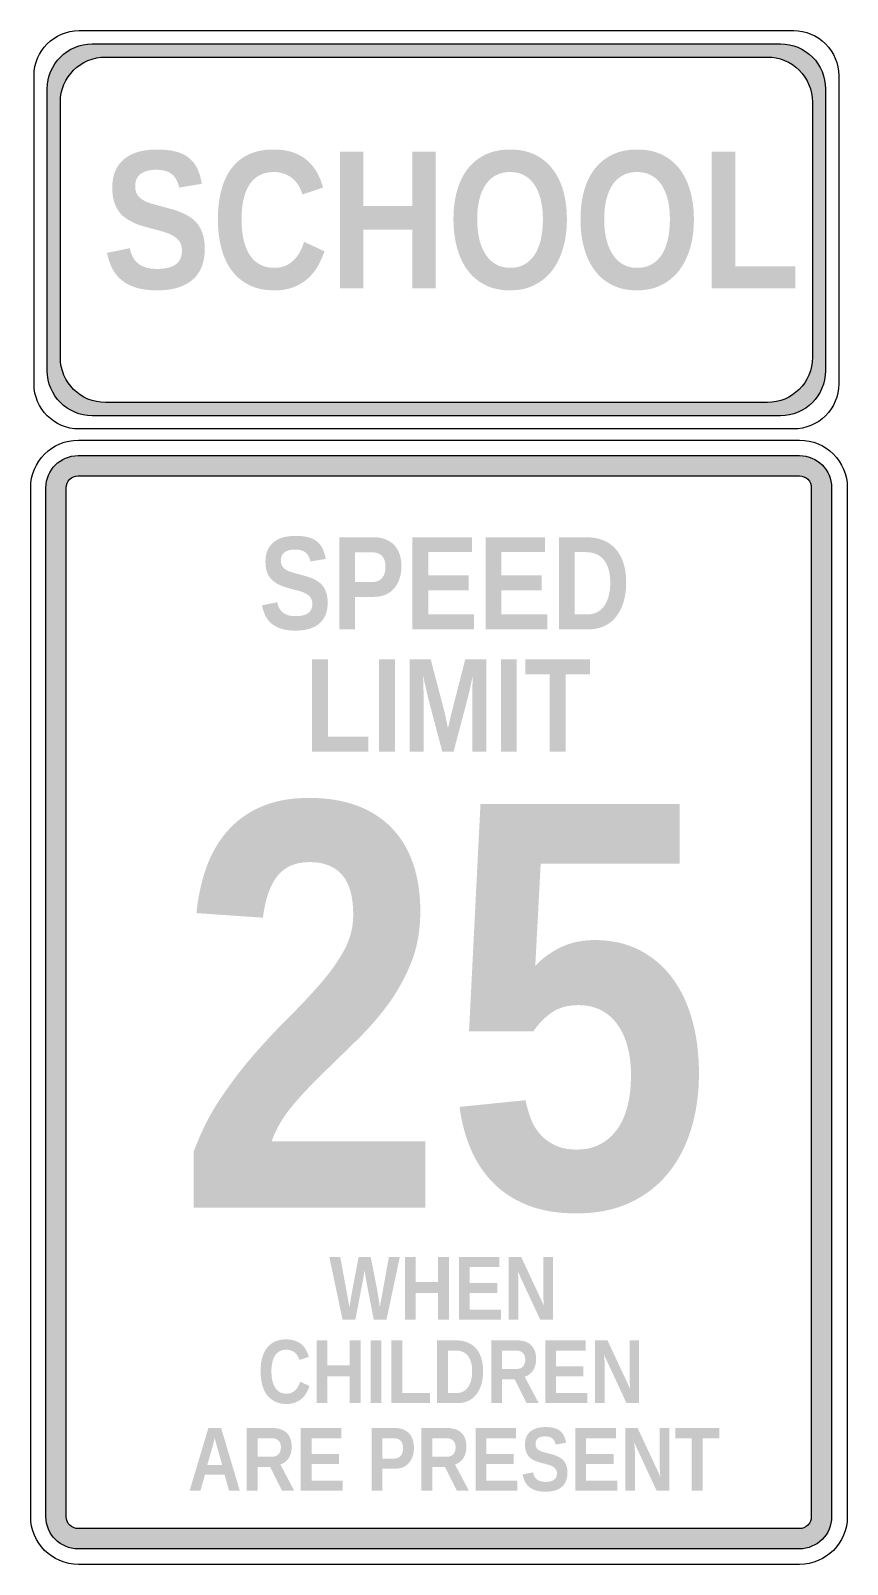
# Model space of a CAD drawing. Header units: inches. Extents: x -0.5 to 0.5, y -0.94 to 0.94.
import ezdxf

# ---------------------------------------------------------------- set-up
doc = ezdxf.new("R2010")
doc.units = ezdxf.units.IN
doc.header["$MEASUREMENT"] = 0

msp = doc.modelspace()

# ---------------------------------------------------------------- hatches: boundary and pattern name
h = msp.add_hatch(color=7)
edge = h.paths.add_edge_path()
edge.add_spline(control_points=[(-0.4246, 0.923), (-0.4393, 0.923), (-0.4533, 0.9172), (-0.4636, 0.9069), (-0.4739, 0.8966), (-0.4797, 0.8826), (-0.4797, 0.8679)], knot_values=[0, 0, 0, 0, 1, 1, 1, 2, 2, 2, 2], degree=3, periodic=0)
edge.add_line((-0.4797, 0.8679), (-0.4797, 0.5227))
edge.add_spline(control_points=[(-0.4797, 0.5227), (-0.4797, 0.4922), (-0.4551, 0.4676), (-0.4246, 0.4676)], knot_values=[0, 0, 0, 0, 1, 1, 1, 1], degree=3, periodic=0)
edge.add_line((-0.4246, 0.4676), (0.4183, 0.4676))
edge.add_spline(control_points=[(0.4183, 0.4676), (0.4487, 0.4676), (0.4733, 0.4922), (0.4733, 0.5227)], knot_values=[0, 0, 0, 0, 1, 1, 1, 1], degree=3, periodic=0)
edge.add_line((0.4733, 0.5227), (0.4733, 0.8679))
edge.add_spline(control_points=[(0.4733, 0.8679), (0.4733, 0.8826), (0.4675, 0.8966), (0.4572, 0.9069), (0.4469, 0.9172), (0.4329, 0.923), (0.4183, 0.923)], knot_values=[0, 0, 0, 0, 1, 1, 1, 2, 2, 2, 2], degree=3, periodic=0)
edge.add_line((0.4183, 0.923), (-0.4246, 0.923))
edge = h.paths.add_edge_path(flags=0)
edge.add_spline(control_points=[(0.4021, 0.9069), (0.4167, 0.9069), (0.4307, 0.9011), (0.4411, 0.8908), (0.4514, 0.8804), (0.4572, 0.8664), (0.4572, 0.8518)], knot_values=[0, 0, 0, 0, 1, 1, 1, 2, 2, 2, 2], degree=3, periodic=0)
edge.add_line((0.4572, 0.8518), (0.4572, 0.5388))
edge.add_spline(control_points=[(0.4572, 0.5388), (0.4572, 0.5084), (0.4325, 0.4837), (0.4021, 0.4837)], knot_values=[0, 0, 0, 0, 1, 1, 1, 1], degree=3, periodic=0)
edge.add_line((0.4021, 0.4837), (-0.4085, 0.4837))
edge.add_spline(control_points=[(-0.4085, 0.4837), (-0.4389, 0.4837), (-0.4636, 0.5084), (-0.4636, 0.5388)], knot_values=[0, 0, 0, 0, 1, 1, 1, 1], degree=3, periodic=0)
edge.add_line((-0.4636, 0.5388), (-0.4636, 0.8518))
edge.add_spline(control_points=[(-0.4636, 0.8518), (-0.4636, 0.8822), (-0.4389, 0.9069), (-0.4085, 0.9069)], knot_values=[0, 0, 0, 0, 1, 1, 1, 1], degree=3, periodic=0)
edge.add_line((-0.4085, 0.9069), (0.4021, 0.9069))
h = msp.add_hatch(color=7)
edge = h.paths.add_edge_path()
edge.add_spline(control_points=[(-0.2868, 0.6718), (-0.2868, 0.6642), (-0.2879, 0.6572), (-0.2902, 0.651), (-0.2924, 0.6448), (-0.296, 0.6394), (-0.3008, 0.635), (-0.3056, 0.6306), (-0.3117, 0.6271), (-0.3191, 0.6247), (-0.3265, 0.6223), (-0.3354, 0.6211), (-0.3457, 0.6211), (-0.3548, 0.6211), (-0.3629, 0.6221), (-0.3698, 0.6241), (-0.3767, 0.626), (-0.3827, 0.629), (-0.3877, 0.6329), (-0.3927, 0.6368), (-0.3967, 0.6416), (-0.3998, 0.6473), (-0.4028, 0.6531), (-0.4051, 0.6597), (-0.4065, 0.6671)], knot_values=[0, 0, 0, 0, 1, 1, 1, 2, 2, 2, 3, 3, 3, 4, 4, 4, 5, 5, 5, 6, 6, 6, 7, 7, 7, 8, 8, 8, 8], degree=3, periodic=0)
edge.add_line((-0.4065, 0.6671), (-0.3787, 0.6727))
edge.add_spline(control_points=[(-0.3787, 0.6727), (-0.3779, 0.669), (-0.3767, 0.6656), (-0.3752, 0.6625), (-0.3737, 0.6594), (-0.3716, 0.6567), (-0.369, 0.6545), (-0.3664, 0.6522), (-0.3631, 0.6505), (-0.3592, 0.6492), (-0.3553, 0.648), (-0.3505, 0.6474), (-0.3449, 0.6474), (-0.3351, 0.6474), (-0.3277, 0.6492), (-0.3225, 0.6528), (-0.3173, 0.6564), (-0.3148, 0.6621), (-0.3148, 0.6698), (-0.3148, 0.6744), (-0.3158, 0.6781), (-0.3179, 0.6811), (-0.3199, 0.684), (-0.3227, 0.6864), (-0.3261, 0.6883), (-0.3296, 0.6902), (-0.3335, 0.6918), (-0.338, 0.6931), (-0.3425, 0.6943), (-0.3472, 0.6956), (-0.3521, 0.6968)], knot_values=[0, 0, 0, 0, 1, 1, 1, 2, 2, 2, 3, 3, 3, 4, 4, 4, 5, 5, 5, 6, 6, 6, 7, 7, 7, 8, 8, 8, 9, 9, 9, 10, 10, 10, 10], degree=3, periodic=0)
edge.add_spline(control_points=[(-0.3521, 0.6968), (-0.3521, 0.6968), (-0.3561, 0.6979), (-0.3639, 0.7002), (-0.3678, 0.7014), (-0.3715, 0.7028), (-0.375, 0.7045), (-0.3786, 0.7062), (-0.3819, 0.7082), (-0.3849, 0.7105), (-0.388, 0.7128), (-0.3906, 0.7156), (-0.3929, 0.719), (-0.3951, 0.7223), (-0.3969, 0.7263), (-0.3982, 0.7308), (-0.3994, 0.7353), (-0.4001, 0.7406), (-0.4001, 0.7467), (-0.4001, 0.7551), (-0.3987, 0.7622), (-0.396, 0.7682), (-0.3932, 0.7741), (-0.3894, 0.779), (-0.3846, 0.7827), (-0.3797, 0.7865), (-0.3739, 0.7893), (-0.3672, 0.791), (-0.3606, 0.7928), (-0.3533, 0.7936), (-0.3453, 0.7936), (-0.3364, 0.7936), (-0.3287, 0.7928), (-0.3223, 0.7911), (-0.3158, 0.7894), (-0.3105, 0.7868), (-0.3061, 0.7833), (-0.3018, 0.7798), (-0.2984, 0.7754), (-0.2959, 0.7701), (-0.2934, 0.7649), (-0.2916, 0.7587), (-0.2904, 0.7516)], knot_values=[0, 0, 0, 0, 1, 1, 1, 2, 2, 2, 3, 3, 3, 4, 4, 4, 5, 5, 5, 6, 6, 6, 7, 7, 7, 8, 8, 8, 9, 9, 9, 10, 10, 10, 11, 11, 11, 12, 12, 12, 13, 13, 13, 14, 14, 14, 14], degree=3, periodic=0)
edge.add_line((-0.2904, 0.7516), (-0.3182, 0.747))
edge.add_spline(control_points=[(-0.3182, 0.747), (-0.3196, 0.7542), (-0.3226, 0.7596), (-0.327, 0.7633), (-0.3314, 0.7669), (-0.3376, 0.7688), (-0.3458, 0.7688), (-0.3509, 0.7688), (-0.3551, 0.7682), (-0.3585, 0.7672), (-0.3619, 0.7661), (-0.3645, 0.7646), (-0.3665, 0.7628), (-0.3685, 0.761), (-0.3699, 0.7589), (-0.3707, 0.7564), (-0.3716, 0.754), (-0.372, 0.7515), (-0.372, 0.7488), (-0.372, 0.7446), (-0.3712, 0.7413), (-0.3696, 0.7386), (-0.3679, 0.7359), (-0.3657, 0.7337), (-0.3627, 0.7319), (-0.3598, 0.7301), (-0.3563, 0.7286), (-0.3522, 0.7274), (-0.3482, 0.7262), (-0.3437, 0.7249), (-0.3388, 0.7237), (-0.3345, 0.7226), (-0.3303, 0.7214), (-0.3261, 0.7202), (-0.3219, 0.7189), (-0.3178, 0.7175), (-0.314, 0.7158), (-0.3101, 0.7141), (-0.3065, 0.7121), (-0.3032, 0.7097), (-0.2999, 0.7074), (-0.297, 0.7044), (-0.2946, 0.701), (-0.2922, 0.6975), (-0.2903, 0.6934), (-0.2889, 0.6887), (-0.2875, 0.6839), (-0.2868, 0.6783), (-0.2868, 0.6718)], knot_values=[0, 0, 0, 0, 1, 1, 1, 2, 2, 2, 3, 3, 3, 4, 4, 4, 5, 5, 5, 6, 6, 6, 7, 7, 7, 8, 8, 8, 9, 9, 9, 10, 10, 10, 11, 11, 11, 12, 12, 12, 13, 13, 13, 14, 14, 14, 15, 15, 15, 16, 16, 16, 16], degree=3, periodic=0)
h = msp.add_hatch(color=7)
edge = h.paths.add_edge_path()
edge.add_spline(control_points=[(-0.2015, 0.6487), (-0.1961, 0.6487), (-0.1914, 0.6496), (-0.1874, 0.6515), (-0.1835, 0.6534), (-0.18, 0.6558), (-0.1771, 0.6588), (-0.1742, 0.6618), (-0.1718, 0.6652), (-0.1699, 0.669), (-0.168, 0.6728), (-0.1664, 0.6767), (-0.1652, 0.6806)], knot_values=[0, 0, 0, 0, 1, 1, 1, 2, 2, 2, 3, 3, 3, 4, 4, 4, 4], degree=3, periodic=0)
edge.add_line((-0.1652, 0.6806), (-0.1402, 0.669))
edge.add_spline(control_points=[(-0.1402, 0.669), (-0.1422, 0.663), (-0.1448, 0.6571), (-0.148, 0.6513), (-0.1513, 0.6455), (-0.1554, 0.6404), (-0.1602, 0.636), (-0.1651, 0.6315), (-0.1709, 0.6279), (-0.1777, 0.6252), (-0.1844, 0.6225), (-0.1923, 0.6211), (-0.2015, 0.6211), (-0.2134, 0.6211), (-0.2237, 0.6232), (-0.2324, 0.6276), (-0.241, 0.6319), (-0.2482, 0.6379), (-0.254, 0.6457), (-0.2597, 0.6534), (-0.2639, 0.6626), (-0.2666, 0.6732), (-0.2694, 0.6838), (-0.2707, 0.6955), (-0.2707, 0.7081), (-0.2707, 0.7212), (-0.2694, 0.733), (-0.2666, 0.7435), (-0.2639, 0.7541), (-0.2597, 0.7631), (-0.2541, 0.7705), (-0.2485, 0.7779), (-0.2415, 0.7836), (-0.2329, 0.7876), (-0.2243, 0.7916), (-0.2142, 0.7936), (-0.2027, 0.7936), (-0.1937, 0.7936), (-0.1858, 0.7925), (-0.1791, 0.7902), (-0.1724, 0.7879), (-0.1665, 0.7846), (-0.1617, 0.7805), (-0.1568, 0.7763), (-0.1527, 0.7714), (-0.1495, 0.7657), (-0.1463, 0.7601), (-0.1438, 0.7538), (-0.142, 0.747)], knot_values=[0, 0, 0, 0, 1, 1, 1, 2, 2, 2, 3, 3, 3, 4, 4, 4, 5, 5, 5, 6, 6, 6, 7, 7, 7, 8, 8, 8, 9, 9, 9, 10, 10, 10, 11, 11, 11, 12, 12, 12, 13, 13, 13, 14, 14, 14, 15, 15, 15, 16, 16, 16, 16], degree=3, periodic=0)
edge.add_line((-0.142, 0.747), (-0.1673, 0.7385))
edge.add_spline(control_points=[(-0.1673, 0.7385), (-0.1682, 0.7421), (-0.1696, 0.7455), (-0.1715, 0.7488), (-0.1734, 0.7521), (-0.1758, 0.755), (-0.1787, 0.7576), (-0.1816, 0.7601), (-0.185, 0.7622), (-0.1889, 0.7637), (-0.1927, 0.7653), (-0.1971, 0.766), (-0.2021, 0.766), (-0.209, 0.766), (-0.215, 0.7647), (-0.22, 0.7619), (-0.225, 0.7592), (-0.2291, 0.7553), (-0.2324, 0.7502), (-0.2356, 0.7451), (-0.2379, 0.739), (-0.2395, 0.7319), (-0.241, 0.7248), (-0.2418, 0.7169), (-0.2418, 0.7081), (-0.2418, 0.6993), (-0.241, 0.6914), (-0.2395, 0.6841), (-0.2379, 0.6768), (-0.2355, 0.6706), (-0.2323, 0.6654), (-0.229, 0.6601), (-0.2249, 0.656), (-0.2198, 0.6531), (-0.2147, 0.6502), (-0.2086, 0.6487), (-0.2015, 0.6487)], knot_values=[0, 0, 0, 0, 1, 1, 1, 2, 2, 2, 3, 3, 3, 4, 4, 4, 5, 5, 5, 6, 6, 6, 7, 7, 7, 8, 8, 8, 9, 9, 9, 10, 10, 10, 11, 11, 11, 12, 12, 12, 12], degree=3, periodic=0)
for points in [[(-0.0327, 0.6235), (-0.0327, 0.6953), (-0.0926, 0.6953), (-0.0926, 0.6235), (-0.1214, 0.6235), (-0.1214, 0.7911), (-0.0926, 0.7911), (-0.0926, 0.7244), (-0.0327, 0.7244), (-0.0327, 0.7911), (-0.0039, 0.7911), (-0.0039, 0.6235), (-0.0327, 0.6235)], [(0.3339, 0.6235), (0.3339, 0.7911), (0.3627, 0.7911), (0.3627, 0.6506), (0.4365, 0.6506), (0.4365, 0.6235), (0.3339, 0.6235)], [(-0.0325, 0.206), (-0.0325, 0.3187), (0.0403, 0.3187), (0.0403, 0.3005), (-0.0131, 0.3005), (-0.0131, 0.2722), (0.0363, 0.2722), (0.0363, 0.2539), (-0.0131, 0.2539), (-0.0131, 0.2243), (0.0429, 0.2243), (0.0429, 0.206), (-0.0325, 0.206)], [(0.0572, 0.206), (0.0572, 0.3187), (0.1299, 0.3187), (0.1299, 0.3005), (0.0765, 0.3005), (0.0765, 0.2722), (0.1259, 0.2722), (0.1259, 0.2539), (0.0765, 0.2539), (0.0765, 0.2243), (0.1325, 0.2243), (0.1325, 0.206), (0.0572, 0.206)], [(-0.1555, 0.0563), (-0.1555, 0.1691), (-0.1361, 0.1691), (-0.1361, 0.0746), (-0.0865, 0.0746), (-0.0865, 0.0563), (-0.1555, 0.0563)], [(-0.0734, 0.0563), (-0.0734, 0.1691), (-0.054, 0.1691), (-0.054, 0.0563), (-0.0734, 0.0563)], [(0.0759, 0.0563), (0.0759, 0.1691), (0.0953, 0.1691), (0.0953, 0.0563), (0.0759, 0.0563)], [(0.155, 0.1508), (0.155, 0.0563), (0.1357, 0.0563), (0.1357, 0.1508), (0.1058, 0.1508), (0.1058, 0.1691), (0.185, 0.1691), (0.185, 0.1508), (0.155, 0.1508)], [(-0.0011, -0.6396), (-0.0011, -0.6067), (-0.0286, -0.6067), (-0.0286, -0.6396), (-0.0418, -0.6396), (-0.0418, -0.5627), (-0.0286, -0.5627), (-0.0286, -0.5933), (-0.0011, -0.5933), (-0.0011, -0.5627), (0.0121, -0.5627), (0.0121, -0.6396), (-0.0011, -0.6396)], [(0.0244, -0.6396), (0.0244, -0.5627), (0.074, -0.5627), (0.074, -0.5752), (0.0376, -0.5752), (0.0376, -0.5945), (0.0713, -0.5945), (0.0713, -0.6069), (0.0376, -0.6069), (0.0376, -0.6272), (0.0758, -0.6272), (0.0758, -0.6396), (0.0244, -0.6396)], [(-0.1093, -0.7417), (-0.1093, -0.7088), (-0.1367, -0.7088), (-0.1367, -0.7417), (-0.1499, -0.7417), (-0.1499, -0.6648), (-0.1367, -0.6648), (-0.1367, -0.6954), (-0.1093, -0.6954), (-0.1093, -0.6648), (-0.0961, -0.6648), (-0.0961, -0.7417), (-0.1093, -0.7417)], [(-0.0838, -0.7417), (-0.0838, -0.6648), (-0.0705, -0.6648), (-0.0705, -0.7417), (-0.0838, -0.7417)], [(-0.0583, -0.7417), (-0.0583, -0.6648), (-0.0451, -0.6648), (-0.0451, -0.7293), (-0.0112, -0.7293), (-0.0112, -0.7417), (-0.0583, -0.7417)], [(0.1301, -0.7417), (0.1301, -0.6648), (0.1797, -0.6648), (0.1797, -0.6773), (0.1433, -0.6773), (0.1433, -0.6966), (0.1769, -0.6966), (0.1769, -0.709), (0.1433, -0.709), (0.1433, -0.7293), (0.1815, -0.7293), (0.1815, -0.7417), (0.1301, -0.7417)], [(-0.1692, -0.8491), (-0.1692, -0.7722), (-0.1196, -0.7722), (-0.1196, -0.7847), (-0.156, -0.7847), (-0.156, -0.804), (-0.1223, -0.804), (-0.1223, -0.8164), (-0.156, -0.8164), (-0.156, -0.8367), (-0.1178, -0.8367), (-0.1178, -0.8491), (-0.1692, -0.8491)], [(0.0447, -0.8491), (0.0447, -0.7722), (0.0943, -0.7722), (0.0943, -0.7847), (0.0579, -0.7847), (0.0579, -0.804), (0.0916, -0.804), (0.0916, -0.8164), (0.0579, -0.8164), (0.0579, -0.8367), (0.0961, -0.8367), (0.0961, -0.8491), (0.0447, -0.8491)], [(0.167, -0.8491), (0.167, -0.7722), (0.2166, -0.7722), (0.2166, -0.7847), (0.1802, -0.7847), (0.1802, -0.804), (0.2139, -0.804), (0.2139, -0.8164), (0.1802, -0.8164), (0.1802, -0.8367), (0.2184, -0.8367), (0.2184, -0.8491), (0.167, -0.8491)], [(0.3228, -0.7847), (0.3228, -0.8491), (0.3096, -0.8491), (0.3096, -0.7847), (0.2892, -0.7847), (0.2892, -0.7722), (0.3432, -0.7722), (0.3432, -0.7847), (0.3228, -0.7847)]]:
    msp.add_hatch(color=7).paths.add_polyline_path(points)
h = msp.add_hatch(color=7)
edge = h.paths.add_edge_path()
edge.add_spline(control_points=[(0.1566, 0.7081), (0.1566, 0.695), (0.155, 0.6831), (0.1518, 0.6724), (0.1487, 0.6617), (0.1441, 0.6525), (0.1381, 0.6449), (0.1321, 0.6373), (0.1248, 0.6314), (0.1162, 0.6273), (0.1076, 0.6231), (0.0978, 0.6211), (0.087, 0.6211), (0.0755, 0.6211), (0.0654, 0.6232), (0.0568, 0.6276), (0.0481, 0.6319), (0.0409, 0.6379), (0.0351, 0.6457), (0.0293, 0.6534), (0.025, 0.6626), (0.0221, 0.6732), (0.0192, 0.6838), (0.0177, 0.6955), (0.0177, 0.7081), (0.0177, 0.7212), (0.0192, 0.733), (0.0222, 0.7435), (0.0253, 0.7541), (0.0297, 0.7631), (0.0356, 0.7705), (0.0415, 0.7779), (0.0488, 0.7836), (0.0574, 0.7876), (0.066, 0.7916), (0.0759, 0.7936), (0.0871, 0.7936), (0.0983, 0.7936), (0.1082, 0.7916), (0.1169, 0.7876), (0.1255, 0.7835), (0.1328, 0.7778), (0.1386, 0.7703), (0.1445, 0.7629), (0.149, 0.7539), (0.152, 0.7434), (0.1551, 0.7328), (0.1566, 0.7211), (0.1566, 0.7081)], knot_values=[0, 0, 0, 0, 1, 1, 1, 2, 2, 2, 3, 3, 3, 4, 4, 4, 5, 5, 5, 6, 6, 6, 7, 7, 7, 8, 8, 8, 9, 9, 9, 10, 10, 10, 11, 11, 11, 12, 12, 12, 13, 13, 13, 14, 14, 14, 15, 15, 15, 16, 16, 16, 16], degree=3, periodic=0)
edge = h.paths.add_edge_path(flags=0)
edge.add_spline(control_points=[(0.1272, 0.7081), (0.1272, 0.7169), (0.1264, 0.7248), (0.1246, 0.7319), (0.1229, 0.739), (0.1204, 0.7451), (0.117, 0.7502), (0.1137, 0.7553), (0.1095, 0.7592), (0.1045, 0.7619), (0.0995, 0.7647), (0.0937, 0.766), (0.0871, 0.766), (0.0804, 0.766), (0.0745, 0.7647), (0.0695, 0.7619), (0.0645, 0.7592), (0.0603, 0.7553), (0.0569, 0.7502), (0.0535, 0.7451), (0.0509, 0.739), (0.0493, 0.7319), (0.0476, 0.7248), (0.0468, 0.7169), (0.0468, 0.7081), (0.0468, 0.6993), (0.0476, 0.6914), (0.0493, 0.6841), (0.051, 0.6768), (0.0536, 0.6706), (0.0569, 0.6654), (0.0603, 0.6601), (0.0645, 0.656), (0.0695, 0.6531), (0.0746, 0.6502), (0.0804, 0.6487), (0.087, 0.6487), (0.094, 0.6487), (0.1001, 0.6502), (0.1051, 0.6532), (0.1102, 0.6561), (0.1143, 0.6603), (0.1176, 0.6655), (0.1209, 0.6708), (0.1233, 0.6771), (0.1249, 0.6843), (0.1264, 0.6916), (0.1272, 0.6995), (0.1272, 0.7081)], knot_values=[0, 0, 0, 0, 1, 1, 1, 2, 2, 2, 3, 3, 3, 4, 4, 4, 5, 5, 5, 6, 6, 6, 7, 7, 7, 8, 8, 8, 9, 9, 9, 10, 10, 10, 11, 11, 11, 12, 12, 12, 13, 13, 13, 14, 14, 14, 15, 15, 15, 16, 16, 16, 16], degree=3, periodic=0)
h = msp.add_hatch(color=7)
edge = h.paths.add_edge_path()
edge.add_spline(control_points=[(0.3121, 0.7081), (0.3121, 0.695), (0.3105, 0.6831), (0.3074, 0.6724), (0.3042, 0.6617), (0.2996, 0.6525), (0.2936, 0.6449), (0.2876, 0.6373), (0.2803, 0.6314), (0.2717, 0.6273), (0.2631, 0.6231), (0.2534, 0.6211), (0.2425, 0.6211), (0.231, 0.6211), (0.2209, 0.6232), (0.2123, 0.6276), (0.2036, 0.6319), (0.1964, 0.6379), (0.1906, 0.6457), (0.1848, 0.6534), (0.1805, 0.6626), (0.1776, 0.6732), (0.1747, 0.6838), (0.1733, 0.6955), (0.1733, 0.7081), (0.1733, 0.7212), (0.1748, 0.733), (0.1778, 0.7435), (0.1808, 0.7541), (0.1853, 0.7631), (0.1912, 0.7705), (0.1971, 0.7779), (0.2043, 0.7836), (0.2129, 0.7876), (0.2215, 0.7916), (0.2314, 0.7936), (0.2426, 0.7936), (0.2538, 0.7936), (0.2637, 0.7916), (0.2724, 0.7876), (0.281, 0.7835), (0.2883, 0.7778), (0.2942, 0.7703), (0.3, 0.7629), (0.3045, 0.7539), (0.3075, 0.7434), (0.3106, 0.7328), (0.3121, 0.7211), (0.3121, 0.7081)], knot_values=[0, 0, 0, 0, 1, 1, 1, 2, 2, 2, 3, 3, 3, 4, 4, 4, 5, 5, 5, 6, 6, 6, 7, 7, 7, 8, 8, 8, 9, 9, 9, 10, 10, 10, 11, 11, 11, 12, 12, 12, 13, 13, 13, 14, 14, 14, 15, 15, 15, 16, 16, 16, 16], degree=3, periodic=0)
edge = h.paths.add_edge_path(flags=0)
edge.add_spline(control_points=[(0.2827, 0.7081), (0.2827, 0.7169), (0.2819, 0.7248), (0.2802, 0.7319), (0.2785, 0.739), (0.2759, 0.7451), (0.2726, 0.7502), (0.2692, 0.7553), (0.265, 0.7592), (0.26, 0.7619), (0.255, 0.7647), (0.2492, 0.766), (0.2426, 0.766), (0.2359, 0.766), (0.23, 0.7647), (0.225, 0.7619), (0.22, 0.7592), (0.2158, 0.7553), (0.2124, 0.7502), (0.209, 0.7451), (0.2065, 0.739), (0.2048, 0.7319), (0.2031, 0.7248), (0.2023, 0.7169), (0.2023, 0.7081), (0.2023, 0.6993), (0.2031, 0.6914), (0.2049, 0.6841), (0.2066, 0.6768), (0.2091, 0.6706), (0.2125, 0.6654), (0.2158, 0.6601), (0.22, 0.656), (0.2251, 0.6531), (0.2301, 0.6502), (0.2359, 0.6487), (0.2425, 0.6487), (0.2496, 0.6487), (0.2556, 0.6502), (0.2607, 0.6532), (0.2657, 0.6561), (0.2699, 0.6603), (0.2732, 0.6655), (0.2764, 0.6708), (0.2789, 0.6771), (0.2804, 0.6843), (0.282, 0.6916), (0.2827, 0.6995), (0.2827, 0.7081)], knot_values=[0, 0, 0, 0, 1, 1, 1, 2, 2, 2, 3, 3, 3, 4, 4, 4, 5, 5, 5, 6, 6, 6, 7, 7, 7, 8, 8, 8, 9, 9, 9, 10, 10, 10, 11, 11, 11, 12, 12, 12, 13, 13, 13, 14, 14, 14, 15, 15, 15, 16, 16, 16, 16], degree=3, periodic=0)
h = msp.add_hatch(color=7)
edge = h.paths.add_edge_path()
edge.add_line((0.4414, 0.4188), (-0.4419, 0.4188))
edge.add_spline(control_points=[(-0.4419, 0.4188), (-0.4637, 0.4188), (-0.4813, 0.4011), (-0.4813, 0.3794)], knot_values=[0, 0, 0, 0, 1, 1, 1, 1], degree=3, periodic=0)
edge.add_line((-0.4813, 0.3794), (-0.4813, -0.8808))
edge.add_spline(control_points=[(-0.4813, -0.8808), (-0.4813, -0.9026), (-0.4637, -0.9202), (-0.4419, -0.9202)], knot_values=[0, 0, 0, 0, 1, 1, 1, 1], degree=3, periodic=0)
edge.add_line((-0.4419, -0.9202), (0.4414, -0.9202))
edge.add_spline(control_points=[(0.4414, -0.9202), (0.4518, -0.9202), (0.4618, -0.9161), (0.4692, -0.9087), (0.4766, -0.9013), (0.4807, -0.8913), (0.4807, -0.8808)], knot_values=[0, 0, 0, 0, 1, 1, 1, 2, 2, 2, 2], degree=3, periodic=0)
edge.add_line((0.4807, -0.8808), (0.4807, 0.3794))
edge.add_spline(control_points=[(0.4807, 0.3794), (0.4807, 0.3898), (0.4766, 0.3998), (0.4692, 0.4072), (0.4618, 0.4146), (0.4518, 0.4188), (0.4414, 0.4188)], knot_values=[0, 0, 0, 0, 1, 1, 1, 2, 2, 2, 2], degree=3, periodic=0)
edge = h.paths.add_edge_path(flags=0)
edge.add_spline(control_points=[(0.4414, 0.394), (0.4494, 0.394), (0.4559, 0.3874), (0.4559, 0.3794)], knot_values=[0, 0, 0, 0, 1, 1, 1, 1], degree=3, periodic=0)
edge.add_line((0.4559, 0.3794), (0.4559, -0.8808))
edge.add_spline(control_points=[(0.4559, -0.8808), (0.4559, -0.8889), (0.4494, -0.8954), (0.4414, -0.8954)], knot_values=[0, 0, 0, 0, 1, 1, 1, 1], degree=3, periodic=0)
edge.add_line((0.4414, -0.8954), (-0.4419, -0.8954))
edge.add_spline(control_points=[(-0.4419, -0.8954), (-0.45, -0.8954), (-0.4565, -0.8889), (-0.4565, -0.8808)], knot_values=[0, 0, 0, 0, 1, 1, 1, 1], degree=3, periodic=0)
edge.add_line((-0.4565, -0.8808), (-0.4565, 0.3794))
edge.add_spline(control_points=[(-0.4565, 0.3794), (-0.4565, 0.3832), (-0.455, 0.3869), (-0.4522, 0.3897), (-0.4495, 0.3924), (-0.4458, 0.394), (-0.4419, 0.394)], knot_values=[0, 0, 0, 0, 1, 1, 1, 2, 2, 2, 2], degree=3, periodic=0)
edge.add_line((-0.4419, 0.394), (0.4414, 0.394))
h = msp.add_hatch(color=7)
edge = h.paths.add_edge_path()
edge.add_spline(control_points=[(-0.1363, 0.2385), (-0.1363, 0.2334), (-0.1371, 0.2287), (-0.1386, 0.2245), (-0.1401, 0.2203), (-0.1425, 0.2168), (-0.1457, 0.2138), (-0.1489, 0.2108), (-0.153, 0.2085), (-0.158, 0.2068), (-0.163, 0.2052), (-0.169, 0.2044), (-0.1759, 0.2044), (-0.1821, 0.2044), (-0.1875, 0.2051), (-0.1921, 0.2064), (-0.1968, 0.2077), (-0.2008, 0.2097), (-0.2042, 0.2123), (-0.2075, 0.2149), (-0.2102, 0.2182), (-0.2123, 0.2221), (-0.2143, 0.2259), (-0.2158, 0.2304), (-0.2168, 0.2354)], knot_values=[0, 0, 0, 0, 1, 1, 1, 2, 2, 2, 3, 3, 3, 4, 4, 4, 5, 5, 5, 6, 6, 6, 7, 7, 7, 8, 8, 8, 8], degree=3, periodic=0)
edge.add_line((-0.2168, 0.2354), (-0.1981, 0.2391))
edge.add_spline(control_points=[(-0.1981, 0.2391), (-0.1975, 0.2366), (-0.1968, 0.2343), (-0.1958, 0.2323), (-0.1947, 0.2302), (-0.1934, 0.2284), (-0.1916, 0.2269), (-0.1898, 0.2253), (-0.1876, 0.2242), (-0.185, 0.2233), (-0.1824, 0.2225), (-0.1791, 0.2221), (-0.1754, 0.2221), (-0.1688, 0.2221), (-0.1638, 0.2233), (-0.1603, 0.2257), (-0.1568, 0.2282), (-0.1551, 0.232), (-0.1551, 0.2371), (-0.1551, 0.2402), (-0.1558, 0.2428), (-0.1572, 0.2447), (-0.1586, 0.2467), (-0.1604, 0.2483), (-0.1628, 0.2496), (-0.1651, 0.2509), (-0.1677, 0.252), (-0.1708, 0.2528), (-0.1738, 0.2537), (-0.1769, 0.2545), (-0.1802, 0.2553)], knot_values=[0, 0, 0, 0, 1, 1, 1, 2, 2, 2, 3, 3, 3, 4, 4, 4, 5, 5, 5, 6, 6, 6, 7, 7, 7, 8, 8, 8, 9, 9, 9, 10, 10, 10, 10], degree=3, periodic=0)
edge.add_spline(control_points=[(-0.1802, 0.2553), (-0.1802, 0.2553), (-0.1829, 0.2561), (-0.1882, 0.2576), (-0.1908, 0.2584), (-0.1933, 0.2594), (-0.1956, 0.2605), (-0.198, 0.2616), (-0.2002, 0.263), (-0.2023, 0.2645), (-0.2043, 0.266), (-0.2061, 0.268), (-0.2076, 0.2702), (-0.2092, 0.2725), (-0.2104, 0.2751), (-0.2112, 0.2782), (-0.2121, 0.2812), (-0.2125, 0.2848), (-0.2125, 0.2889), (-0.2125, 0.2945), (-0.2116, 0.2993), (-0.2097, 0.3033), (-0.2079, 0.3073), (-0.2053, 0.3106), (-0.202, 0.3131), (-0.1988, 0.3156), (-0.1949, 0.3175), (-0.1904, 0.3187), (-0.1859, 0.3198), (-0.181, 0.3204), (-0.1757, 0.3204), (-0.1697, 0.3204), (-0.1645, 0.3199), (-0.1602, 0.3187), (-0.1558, 0.3176), (-0.1522, 0.3158), (-0.1493, 0.3135), (-0.1464, 0.3111), (-0.1441, 0.3082), (-0.1424, 0.3046), (-0.1408, 0.3011), (-0.1395, 0.2969), (-0.1387, 0.2922)], knot_values=[0, 0, 0, 0, 1, 1, 1, 2, 2, 2, 3, 3, 3, 4, 4, 4, 5, 5, 5, 6, 6, 6, 7, 7, 7, 8, 8, 8, 9, 9, 9, 10, 10, 10, 11, 11, 11, 12, 12, 12, 13, 13, 13, 14, 14, 14, 14], degree=3, periodic=0)
edge.add_line((-0.1387, 0.2922), (-0.1574, 0.2891))
edge.add_spline(control_points=[(-0.1574, 0.2891), (-0.1584, 0.2939), (-0.1604, 0.2976), (-0.1633, 0.3), (-0.1663, 0.3025), (-0.1705, 0.3037), (-0.176, 0.3037), (-0.1794, 0.3037), (-0.1823, 0.3033), (-0.1845, 0.3026), (-0.1868, 0.3019), (-0.1886, 0.3009), (-0.1899, 0.2997), (-0.1913, 0.2985), (-0.1922, 0.297), (-0.1928, 0.2954), (-0.1933, 0.2938), (-0.1936, 0.2921), (-0.1936, 0.2903), (-0.1936, 0.2875), (-0.1931, 0.2852), (-0.192, 0.2834), (-0.1909, 0.2816), (-0.1893, 0.2801), (-0.1874, 0.2789), (-0.1854, 0.2777), (-0.183, 0.2767), (-0.1803, 0.2759), (-0.1776, 0.2751), (-0.1746, 0.2742), (-0.1713, 0.2734), (-0.1684, 0.2726), (-0.1655, 0.2718), (-0.1627, 0.271), (-0.1599, 0.2702), (-0.1572, 0.2692), (-0.1546, 0.2681), (-0.152, 0.267), (-0.1496, 0.2656), (-0.1474, 0.264), (-0.1451, 0.2624), (-0.1432, 0.2605), (-0.1416, 0.2581), (-0.1399, 0.2558), (-0.1386, 0.2531), (-0.1377, 0.2499), (-0.1368, 0.2467), (-0.1363, 0.2429), (-0.1363, 0.2385)], knot_values=[0, 0, 0, 0, 1, 1, 1, 2, 2, 2, 3, 3, 3, 4, 4, 4, 5, 5, 5, 6, 6, 6, 7, 7, 7, 8, 8, 8, 9, 9, 9, 10, 10, 10, 11, 11, 11, 12, 12, 12, 13, 13, 13, 14, 14, 14, 15, 15, 15, 16, 16, 16, 16], degree=3, periodic=0)
h = msp.add_hatch(color=7)
edge = h.paths.add_edge_path()
edge.add_spline(control_points=[(-0.046, 0.2831), (-0.046, 0.2782), (-0.0466, 0.2735), (-0.048, 0.269), (-0.0493, 0.2645), (-0.0514, 0.2605), (-0.0541, 0.2571), (-0.0569, 0.2536), (-0.0604, 0.2508), (-0.0647, 0.2488), (-0.0689, 0.2467), (-0.0739, 0.2457), (-0.0797, 0.2457)], knot_values=[0, 0, 0, 0, 1, 1, 1, 2, 2, 2, 3, 3, 3, 4, 4, 4, 4], degree=3, periodic=0)
edge.add_line((-0.0797, 0.2457), (-0.1027, 0.2457))
edge.add_line((-0.1027, 0.2457), (-0.1027, 0.206))
edge.add_line((-0.1027, 0.206), (-0.1221, 0.206))
edge.add_line((-0.1221, 0.206), (-0.1221, 0.3187))
edge.add_line((-0.1221, 0.3187), (-0.0805, 0.3187))
edge.add_spline(control_points=[(-0.0805, 0.3187), (-0.0746, 0.3187), (-0.0695, 0.3179), (-0.0652, 0.3161), (-0.0609, 0.3144), (-0.0573, 0.312), (-0.0544, 0.3088), (-0.0516, 0.3057), (-0.0494, 0.3019), (-0.0481, 0.2975), (-0.0467, 0.2932), (-0.046, 0.2883), (-0.046, 0.2831)], knot_values=[0, 0, 0, 0, 1, 1, 1, 2, 2, 2, 3, 3, 3, 4, 4, 4, 4], degree=3, periodic=0)
edge = h.paths.add_edge_path(flags=0)
edge.add_spline(control_points=[(-0.0655, 0.2827), (-0.0655, 0.2885), (-0.0669, 0.2929), (-0.0698, 0.2959), (-0.0726, 0.2989), (-0.0769, 0.3004), (-0.0827, 0.3004)], knot_values=[0, 0, 0, 0, 1, 1, 1, 2, 2, 2, 2], degree=3, periodic=0)
edge.add_line((-0.0827, 0.3004), (-0.1027, 0.3004))
edge.add_line((-0.1027, 0.3004), (-0.1027, 0.2639))
edge.add_line((-0.1027, 0.2639), (-0.0821, 0.2639))
edge.add_spline(control_points=[(-0.0821, 0.2639), (-0.0793, 0.2639), (-0.0768, 0.2643), (-0.0747, 0.2652), (-0.0726, 0.2661), (-0.0709, 0.2674), (-0.0695, 0.2691), (-0.0682, 0.2707), (-0.0672, 0.2727), (-0.0665, 0.275), (-0.0658, 0.2773), (-0.0655, 0.2799), (-0.0655, 0.2827)], knot_values=[0, 0, 0, 0, 1, 1, 1, 2, 2, 2, 3, 3, 3, 4, 4, 4, 4], degree=3, periodic=0)
h = msp.add_hatch(color=7)
edge = h.paths.add_edge_path()
edge.add_spline(control_points=[(0.2292, 0.2632), (0.2292, 0.2538), (0.228, 0.2456), (0.2257, 0.2385), (0.2234, 0.2313), (0.2202, 0.2254), (0.2162, 0.2206), (0.2122, 0.2158), (0.2074, 0.2121), (0.2019, 0.2097), (0.1964, 0.2072), (0.1905, 0.206), (0.1841, 0.206)], knot_values=[0, 0, 0, 0, 1, 1, 1, 2, 2, 2, 3, 3, 3, 4, 4, 4, 4], degree=3, periodic=0)
edge.add_line((0.1841, 0.206), (0.1468, 0.206))
edge.add_line((0.1468, 0.206), (0.1468, 0.3187))
edge.add_line((0.1468, 0.3187), (0.1802, 0.3187))
edge.add_spline(control_points=[(0.1802, 0.3187), (0.1874, 0.3187), (0.1939, 0.3177), (0.1999, 0.3155), (0.2059, 0.3133), (0.2111, 0.3099), (0.2154, 0.3054), (0.2197, 0.3009), (0.2231, 0.2951), (0.2255, 0.2881), (0.228, 0.2811), (0.2292, 0.2728), (0.2292, 0.2632)], knot_values=[0, 0, 0, 0, 1, 1, 1, 2, 2, 2, 3, 3, 3, 4, 4, 4, 4], degree=3, periodic=0)
edge = h.paths.add_edge_path(flags=0)
edge.add_spline(control_points=[(0.2097, 0.2632), (0.2097, 0.2698), (0.2089, 0.2754), (0.2075, 0.2801), (0.206, 0.2848), (0.204, 0.2886), (0.2013, 0.2917), (0.1987, 0.2947), (0.1956, 0.2969), (0.1919, 0.2983), (0.1883, 0.2998), (0.1842, 0.3005), (0.1798, 0.3005)], knot_values=[0, 0, 0, 0, 1, 1, 1, 2, 2, 2, 3, 3, 3, 4, 4, 4, 4], degree=3, periodic=0)
edge.add_line((0.1798, 0.3005), (0.1661, 0.3005))
edge.add_line((0.1661, 0.3005), (0.1661, 0.2243))
edge.add_line((0.1661, 0.2243), (0.1825, 0.2243))
edge.add_spline(control_points=[(0.1825, 0.2243), (0.1864, 0.2243), (0.19, 0.2251), (0.1933, 0.2267), (0.1967, 0.2284), (0.1995, 0.2309), (0.2019, 0.2341), (0.2044, 0.2374), (0.2063, 0.2415), (0.2076, 0.2463), (0.209, 0.2512), (0.2097, 0.2568), (0.2097, 0.2632)], knot_values=[0, 0, 0, 0, 1, 1, 1, 2, 2, 2, 3, 3, 3, 4, 4, 4, 4], degree=3, periodic=0)
h = msp.add_hatch(color=7)
edge = h.paths.add_edge_path()
edge.add_line((0.0408, 0.0563), (0.0408, 0.1247))
edge.add_spline(control_points=[(0.0408, 0.1247), (0.0408, 0.1274), (0.0408, 0.1302), (0.0409, 0.1331), (0.0409, 0.136), (0.041, 0.1386), (0.0411, 0.141)], knot_values=[0, 0, 0, 0, 1, 1, 1, 2, 2, 2, 2], degree=3, periodic=0)
edge.add_spline(control_points=[(0.0411, 0.141), (0.0411, 0.141), (0.0412, 0.1437), (0.0414, 0.1492)], knot_values=[0, 0, 0, 0, 1, 1, 1, 1], degree=3, periodic=0)
edge.add_spline(control_points=[(0.0414, 0.1492), (0.0414, 0.1492), (0.0405, 0.1452), (0.0388, 0.1372)], knot_values=[0, 0, 0, 0, 1, 1, 1, 1], degree=3, periodic=0)
edge.add_spline(control_points=[(0.0388, 0.1372), (0.0388, 0.1372), (0.0384, 0.1356), (0.0377, 0.1323)], knot_values=[0, 0, 0, 0, 1, 1, 1, 1], degree=3, periodic=0)
edge.add_line((0.0377, 0.1323), (0.0365, 0.1273))
edge.add_line((0.0365, 0.1273), (0.0355, 0.1228))
edge.add_line((0.0355, 0.1228), (0.0345, 0.1192))
edge.add_line((0.0345, 0.1192), (0.0179, 0.0563))
edge.add_line((0.0179, 0.0563), (0.004, 0.0563))
edge.add_line((0.004, 0.0563), (-0.0126, 0.1192))
edge.add_spline(control_points=[(-0.0126, 0.1192), (-0.0129, 0.1203), (-0.0132, 0.1215), (-0.0135, 0.1228)], knot_values=[0, 0, 0, 0, 1, 1, 1, 1], degree=3, periodic=0)
edge.add_line((-0.0135, 0.1228), (-0.0145, 0.1273))
edge.add_line((-0.0145, 0.1273), (-0.0157, 0.1323))
edge.add_line((-0.0157, 0.1323), (-0.0168, 0.1372))
edge.add_spline(control_points=[(-0.0168, 0.1372), (-0.0168, 0.1372), (-0.0178, 0.1412), (-0.0196, 0.1492)], knot_values=[0, 0, 0, 0, 1, 1, 1, 1], degree=3, periodic=0)
edge.add_spline(control_points=[(-0.0196, 0.1492), (-0.0195, 0.1462), (-0.0194, 0.1431), (-0.0192, 0.1401), (-0.0191, 0.1376), (-0.019, 0.1349), (-0.019, 0.132), (-0.0189, 0.1292), (-0.0188, 0.1268), (-0.0188, 0.1247)], knot_values=[0, 0, 0, 0, 1, 1, 1, 2, 2, 2, 3, 3, 3, 3], degree=3, periodic=0)
edge.add_line((-0.0188, 0.1247), (-0.0188, 0.0563))
edge.add_line((-0.0188, 0.0563), (-0.036, 0.0563))
edge.add_line((-0.036, 0.0563), (-0.036, 0.1691))
edge.add_line((-0.036, 0.1691), (-0.0101, 0.1691))
edge.add_line((-0.0101, 0.1691), (0.0064, 0.106))
edge.add_spline(control_points=[(0.0064, 0.106), (0.0069, 0.1044), (0.0073, 0.1024), (0.0078, 0.1)], knot_values=[0, 0, 0, 0, 1, 1, 1, 1], degree=3, periodic=0)
edge.add_line((0.0078, 0.1), (0.0093, 0.093))
edge.add_spline(control_points=[(0.0093, 0.093), (0.0093, 0.093), (0.0099, 0.0903), (0.011, 0.0848)], knot_values=[0, 0, 0, 0, 1, 1, 1, 1], degree=3, periodic=0)
edge.add_spline(control_points=[(0.011, 0.0848), (0.011, 0.0848), (0.0116, 0.0875), (0.0128, 0.0928)], knot_values=[0, 0, 0, 0, 1, 1, 1, 1], degree=3, periodic=0)
edge.add_spline(control_points=[(0.0128, 0.0928), (0.0128, 0.0928), (0.013, 0.094), (0.0136, 0.0963)], knot_values=[0, 0, 0, 0, 1, 1, 1, 1], degree=3, periodic=0)
edge.add_line((0.0136, 0.0963), (0.0144, 0.0997))
edge.add_spline(control_points=[(0.0144, 0.0997), (0.0146, 0.1008), (0.0149, 0.1019), (0.0152, 0.1029)], knot_values=[0, 0, 0, 0, 1, 1, 1, 1], degree=3, periodic=0)
edge.add_line((0.0152, 0.1029), (0.0159, 0.1056))
edge.add_line((0.0159, 0.1056), (0.0321, 0.1691))
edge.add_line((0.0321, 0.1691), (0.058, 0.1691))
edge.add_line((0.058, 0.1691), (0.058, 0.0563))
edge.add_line((0.058, 0.0563), (0.0408, 0.0563))
h = msp.add_hatch(color=7)
edge = h.paths.add_edge_path()
edge.add_line((-0.3005, -0.5024), (-0.3005, -0.434))
edge.add_spline(control_points=[(-0.3005, -0.434), (-0.2914, -0.4094), (-0.2802, -0.3872), (-0.2668, -0.3675), (-0.2535, -0.3477), (-0.2396, -0.3296), (-0.2251, -0.3131), (-0.2105, -0.2966), (-0.1962, -0.2812), (-0.1819, -0.2671), (-0.1676, -0.2529), (-0.1548, -0.2392), (-0.1435, -0.226), (-0.1321, -0.2128), (-0.1229, -0.1995), (-0.1157, -0.1862), (-0.1086, -0.1728), (-0.105, -0.1587), (-0.105, -0.1437), (-0.105, -0.1217), (-0.1095, -0.1054), (-0.1185, -0.0949), (-0.1275, -0.0844), (-0.1408, -0.0791), (-0.1584, -0.0791), (-0.1757, -0.0791), (-0.1888, -0.0848), (-0.1979, -0.0961), (-0.2069, -0.1075), (-0.2128, -0.1245), (-0.2156, -0.1472)], knot_values=[0, 0, 0, 0, 1, 1, 1, 2, 2, 2, 3, 3, 3, 4, 4, 4, 5, 5, 5, 6, 6, 6, 7, 7, 7, 8, 8, 8, 9, 9, 9, 10, 10, 10, 10], degree=3, periodic=0)
edge.add_line((-0.2156, -0.1472), (-0.297, -0.1416))
edge.add_spline(control_points=[(-0.297, -0.1416), (-0.2951, -0.1222), (-0.2912, -0.1039), (-0.2853, -0.0868), (-0.2793, -0.0698), (-0.2708, -0.0548), (-0.2598, -0.0419), (-0.2488, -0.029), (-0.235, -0.0189), (-0.2184, -0.0116), (-0.2018, -0.0042), (-0.1819, -0.0005), (-0.1587, -0.0005), (-0.137, -0.0005), (-0.1177, -0.0036), (-0.1008, -0.0098), (-0.084, -0.016), (-0.0697, -0.0251), (-0.0582, -0.037), (-0.0466, -0.0489), (-0.0378, -0.0635), (-0.0318, -0.0807), (-0.0259, -0.0979), (-0.0229, -0.1175), (-0.0229, -0.1395), (-0.0229, -0.1627), (-0.0266, -0.1836), (-0.0341, -0.2023), (-0.0416, -0.221), (-0.0512, -0.2383), (-0.0629, -0.2541), (-0.0746, -0.2699), (-0.0876, -0.2847), (-0.1019, -0.2985)], knot_values=[0, 0, 0, 0, 1, 1, 1, 2, 2, 2, 3, 3, 3, 4, 4, 4, 5, 5, 5, 6, 6, 6, 7, 7, 7, 8, 8, 8, 9, 9, 9, 10, 10, 10, 11, 11, 11, 11], degree=3, periodic=0)
edge.add_line((-0.1019, -0.2985), (-0.1433, -0.3389))
edge.add_spline(control_points=[(-0.1433, -0.3389), (-0.1568, -0.352), (-0.1692, -0.3652), (-0.1803, -0.3785), (-0.1914, -0.3919), (-0.1997, -0.4061), (-0.205, -0.4213)], knot_values=[0, 0, 0, 0, 1, 1, 1, 2, 2, 2, 2], degree=3, periodic=0)
edge.add_line((-0.205, -0.4213), (-0.0166, -0.4213))
edge.add_line((-0.0166, -0.4213), (-0.0166, -0.5024))
edge.add_line((-0.0166, -0.5024), (-0.3005, -0.5024))
h = msp.add_hatch(color=7)
edge = h.paths.add_edge_path()
edge.add_spline(control_points=[(0.3183, -0.3378), (0.3183, -0.3626), (0.3151, -0.3855), (0.3086, -0.4064), (0.3022, -0.4274), (0.2927, -0.4455), (0.28, -0.4608), (0.2674, -0.4762), (0.2517, -0.4881), (0.233, -0.4966), (0.2143, -0.5052), (0.1926, -0.5094), (0.1681, -0.5094), (0.1454, -0.5094), (0.1256, -0.5061), (0.1087, -0.4994), (0.0919, -0.4928), (0.0777, -0.4835), (0.0661, -0.4717), (0.0545, -0.4599), (0.0454, -0.446), (0.0387, -0.4301), (0.032, -0.4142), (0.0275, -0.3971), (0.0252, -0.3789)], knot_values=[0, 0, 0, 0, 1, 1, 1, 2, 2, 2, 3, 3, 3, 4, 4, 4, 5, 5, 5, 6, 6, 6, 7, 7, 7, 8, 8, 8, 8], degree=3, periodic=0)
edge.add_line((0.0252, -0.3789), (0.1059, -0.3708))
edge.add_spline(control_points=[(0.1059, -0.3708), (0.1076, -0.3785), (0.1097, -0.386), (0.1124, -0.3933), (0.1151, -0.4005), (0.119, -0.4069), (0.124, -0.4126), (0.129, -0.4182), (0.1352, -0.4227), (0.1424, -0.4261), (0.1497, -0.4295), (0.1586, -0.4312), (0.1691, -0.4312), (0.1892, -0.4312), (0.2053, -0.4233), (0.2172, -0.4077), (0.2291, -0.392), (0.2351, -0.3694), (0.2351, -0.3399), (0.2351, -0.3268), (0.2336, -0.315), (0.2307, -0.3045), (0.2278, -0.2939), (0.2236, -0.2849), (0.2181, -0.2774), (0.2126, -0.2699), (0.2058, -0.2642), (0.1979, -0.2602), (0.1899, -0.2563), (0.1809, -0.2543), (0.1709, -0.2543), (0.1575, -0.2543), (0.1465, -0.2574), (0.1377, -0.2636), (0.1289, -0.2698), (0.1216, -0.2773), (0.1158, -0.2862)], knot_values=[0, 0, 0, 0, 1, 1, 1, 2, 2, 2, 3, 3, 3, 4, 4, 4, 5, 5, 5, 6, 6, 6, 7, 7, 7, 8, 8, 8, 9, 9, 9, 10, 10, 10, 11, 11, 11, 12, 12, 12, 12], degree=3, periodic=0)
edge.add_line((0.1158, -0.2862), (0.0368, -0.2862))
edge.add_line((0.0368, -0.2862), (0.0508, -0.0079))
edge.add_line((0.0508, -0.0079), (0.2948, -0.0079))
edge.add_line((0.2948, -0.0079), (0.2948, -0.0812))
edge.add_line((0.2948, -0.0812), (0.1245, -0.0812))
edge.add_line((0.1245, -0.0812), (0.1179, -0.2062))
edge.add_spline(control_points=[(0.1179, -0.2062), (0.1258, -0.1975), (0.1359, -0.1901), (0.1482, -0.1839), (0.1605, -0.1777), (0.1748, -0.1746), (0.1912, -0.1746), (0.2111, -0.1746), (0.229, -0.1786), (0.2447, -0.1865), (0.2605, -0.1945), (0.2739, -0.2056), (0.2848, -0.2199), (0.2956, -0.2341), (0.3039, -0.2513), (0.3097, -0.2713), (0.3154, -0.2913), (0.3183, -0.3135), (0.3183, -0.3378)], knot_values=[0, 0, 0, 0, 1, 1, 1, 2, 2, 2, 3, 3, 3, 4, 4, 4, 5, 5, 5, 6, 6, 6, 6], degree=3, periodic=0)
h = msp.add_hatch(color=7)
edge = h.paths.add_edge_path()
edge.add_line((-0.0643, -0.6396), (-0.0799, -0.6396))
edge.add_line((-0.0799, -0.6396), (-0.0885, -0.5951))
edge.add_spline(control_points=[(-0.0885, -0.5951), (-0.0888, -0.5938), (-0.089, -0.5922), (-0.0893, -0.5903)], knot_values=[0, 0, 0, 0, 1, 1, 1, 1], degree=3, periodic=0)
edge.add_line((-0.0893, -0.5903), (-0.0902, -0.5849))
edge.add_spline(control_points=[(-0.0902, -0.5849), (-0.0906, -0.5829), (-0.0909, -0.5808), (-0.0911, -0.5787)], knot_values=[0, 0, 0, 0, 1, 1, 1, 1], degree=3, periodic=0)
edge.add_spline(control_points=[(-0.0911, -0.5787), (-0.0911, -0.5787), (-0.0914, -0.5808), (-0.0921, -0.585)], knot_values=[0, 0, 0, 0, 1, 1, 1, 1], degree=3, periodic=0)
edge.add_spline(control_points=[(-0.0921, -0.585), (-0.0921, -0.585), (-0.0922, -0.5859), (-0.0925, -0.5877), (-0.0927, -0.5886), (-0.0928, -0.5895), (-0.093, -0.5904)], knot_values=[0, 0, 0, 0, 1, 1, 1, 2, 2, 2, 2], degree=3, periodic=0)
edge.add_line((-0.093, -0.5904), (-0.0935, -0.5929))
edge.add_spline(control_points=[(-0.0935, -0.5929), (-0.0936, -0.5937), (-0.0938, -0.5945), (-0.0939, -0.5951)], knot_values=[0, 0, 0, 0, 1, 1, 1, 1], degree=3, periodic=0)
edge.add_line((-0.0939, -0.5951), (-0.1024, -0.6396))
edge.add_line((-0.1024, -0.6396), (-0.1181, -0.6396))
edge.add_line((-0.1181, -0.6396), (-0.1343, -0.5627))
edge.add_line((-0.1343, -0.5627), (-0.1209, -0.5627))
edge.add_line((-0.1209, -0.5627), (-0.1131, -0.6055))
edge.add_line((-0.1131, -0.6055), (-0.1118, -0.6124))
edge.add_line((-0.1118, -0.6124), (-0.1107, -0.6184))
edge.add_spline(control_points=[(-0.1107, -0.6184), (-0.1104, -0.6205), (-0.11, -0.6225), (-0.1097, -0.6244)], knot_values=[0, 0, 0, 0, 1, 1, 1, 1], degree=3, periodic=0)
edge.add_line((-0.1097, -0.6244), (-0.1084, -0.6165))
edge.add_spline(control_points=[(-0.1084, -0.6165), (-0.1084, -0.6165), (-0.1082, -0.6154), (-0.1079, -0.6131)], knot_values=[0, 0, 0, 0, 1, 1, 1, 1], degree=3, periodic=0)
edge.add_line((-0.1079, -0.6131), (-0.1072, -0.6097))
edge.add_line((-0.1072, -0.6097), (-0.1067, -0.6064))
edge.add_line((-0.1067, -0.6064), (-0.1062, -0.6036))
edge.add_line((-0.1062, -0.6036), (-0.0984, -0.5627))
edge.add_line((-0.0984, -0.5627), (-0.0836, -0.5627))
edge.add_line((-0.0836, -0.5627), (-0.0756, -0.6036))
edge.add_spline(control_points=[(-0.0756, -0.6036), (-0.0754, -0.6045), (-0.0753, -0.6055), (-0.0751, -0.6065)], knot_values=[0, 0, 0, 0, 1, 1, 1, 1], degree=3, periodic=0)
edge.add_line((-0.0751, -0.6065), (-0.0746, -0.6099))
edge.add_spline(control_points=[(-0.0746, -0.6099), (-0.0744, -0.6111), (-0.0742, -0.6122), (-0.074, -0.6133), (-0.0739, -0.6145), (-0.0737, -0.6156), (-0.0735, -0.6167)], knot_values=[0, 0, 0, 0, 1, 1, 1, 2, 2, 2, 2], degree=3, periodic=0)
edge.add_line((-0.0735, -0.6167), (-0.0725, -0.6244))
edge.add_spline(control_points=[(-0.0725, -0.6244), (-0.0725, -0.6244), (-0.0721, -0.6223), (-0.0714, -0.6181)], knot_values=[0, 0, 0, 0, 1, 1, 1, 1], degree=3, periodic=0)
edge.add_spline(control_points=[(-0.0714, -0.6181), (-0.0714, -0.6181), (-0.071, -0.616), (-0.0702, -0.6119), (-0.0698, -0.6097), (-0.0694, -0.6076), (-0.069, -0.6055)], knot_values=[0, 0, 0, 0, 1, 1, 1, 2, 2, 2, 2], degree=3, periodic=0)
edge.add_line((-0.069, -0.6055), (-0.0614, -0.5627))
edge.add_line((-0.0614, -0.5627), (-0.048, -0.5627))
edge.add_line((-0.048, -0.5627), (-0.0643, -0.6396))
h = msp.add_hatch(color=7)
edge = h.paths.add_edge_path()
edge.add_line((0.1239, -0.6396), (0.0965, -0.5804))
edge.add_spline(control_points=[(0.0965, -0.5804), (0.0966, -0.582), (0.0967, -0.5836), (0.0969, -0.5852), (0.097, -0.5866), (0.0971, -0.5881), (0.0972, -0.5897), (0.0972, -0.5913), (0.0973, -0.5928), (0.0973, -0.5943)], knot_values=[0, 0, 0, 0, 1, 1, 1, 2, 2, 2, 3, 3, 3, 3], degree=3, periodic=0)
edge.add_line((0.0973, -0.5943), (0.0973, -0.6396))
edge.add_line((0.0973, -0.6396), (0.0855, -0.6396))
edge.add_line((0.0855, -0.6396), (0.0855, -0.5627))
edge.add_line((0.0855, -0.5627), (0.1006, -0.5627))
edge.add_line((0.1006, -0.5627), (0.1285, -0.6224))
edge.add_spline(control_points=[(0.1285, -0.6224), (0.1284, -0.6209), (0.1282, -0.6193), (0.1281, -0.6176), (0.128, -0.6162), (0.1279, -0.6146), (0.1278, -0.6128), (0.1277, -0.611), (0.1277, -0.6092), (0.1277, -0.6074)], knot_values=[0, 0, 0, 0, 1, 1, 1, 2, 2, 2, 3, 3, 3, 3], degree=3, periodic=0)
edge.add_line((0.1277, -0.6074), (0.1277, -0.5627))
edge.add_line((0.1277, -0.5627), (0.1394, -0.5627))
edge.add_line((0.1394, -0.5627), (0.1394, -0.6396))
edge.add_line((0.1394, -0.6396), (0.1239, -0.6396))
h = msp.add_hatch(color=7)
edge = h.paths.add_edge_path()
edge.add_spline(control_points=[(-0.1867, -0.7302), (-0.1842, -0.7302), (-0.1821, -0.7297), (-0.1802, -0.7289), (-0.1784, -0.728), (-0.1769, -0.7269), (-0.1755, -0.7255), (-0.1742, -0.7241), (-0.1731, -0.7226), (-0.1722, -0.7208), (-0.1713, -0.7191), (-0.1706, -0.7173), (-0.17, -0.7155)], knot_values=[0, 0, 0, 0, 1, 1, 1, 2, 2, 2, 3, 3, 3, 4, 4, 4, 4], degree=3, periodic=0)
edge.add_line((-0.17, -0.7155), (-0.1586, -0.7208))
edge.add_spline(control_points=[(-0.1586, -0.7208), (-0.1595, -0.7236), (-0.1607, -0.7263), (-0.1622, -0.729), (-0.1637, -0.7316), (-0.1655, -0.734), (-0.1678, -0.736), (-0.17, -0.738), (-0.1727, -0.7397), (-0.1758, -0.7409), (-0.1789, -0.7422), (-0.1825, -0.7428), (-0.1867, -0.7428), (-0.1921, -0.7428), (-0.1969, -0.7418), (-0.2009, -0.7398), (-0.2048, -0.7379), (-0.2081, -0.7351), (-0.2108, -0.7316), (-0.2134, -0.728), (-0.2153, -0.7238), (-0.2166, -0.7189), (-0.2178, -0.714), (-0.2185, -0.7087), (-0.2185, -0.7029), (-0.2185, -0.6969), (-0.2178, -0.6915), (-0.2166, -0.6867), (-0.2153, -0.6818), (-0.2134, -0.6777), (-0.2108, -0.6743), (-0.2083, -0.6709), (-0.205, -0.6683), (-0.2011, -0.6664), (-0.1972, -0.6646), (-0.1925, -0.6637), (-0.1872, -0.6637), (-0.1831, -0.6637), (-0.1795, -0.6642), (-0.1764, -0.6653), (-0.1733, -0.6663), (-0.1707, -0.6678), (-0.1684, -0.6697), (-0.1662, -0.6716), (-0.1643, -0.6739), (-0.1629, -0.6765), (-0.1614, -0.6791), (-0.1602, -0.6819), (-0.1594, -0.6851)], knot_values=[0, 0, 0, 0, 1, 1, 1, 2, 2, 2, 3, 3, 3, 4, 4, 4, 5, 5, 5, 6, 6, 6, 7, 7, 7, 8, 8, 8, 9, 9, 9, 10, 10, 10, 11, 11, 11, 12, 12, 12, 13, 13, 13, 14, 14, 14, 15, 15, 15, 16, 16, 16, 16], degree=3, periodic=0)
edge.add_line((-0.1594, -0.6851), (-0.171, -0.6889))
edge.add_spline(control_points=[(-0.171, -0.6889), (-0.1714, -0.6873), (-0.1721, -0.6857), (-0.1729, -0.6842), (-0.1738, -0.6827), (-0.1749, -0.6814), (-0.1762, -0.6802), (-0.1776, -0.679), (-0.1791, -0.6781), (-0.1809, -0.6774), (-0.1827, -0.6767), (-0.1847, -0.6763), (-0.187, -0.6763), (-0.1902, -0.6763), (-0.1929, -0.677), (-0.1952, -0.6782), (-0.1975, -0.6795), (-0.1994, -0.6813), (-0.2009, -0.6836), (-0.2023, -0.6859), (-0.2034, -0.6887), (-0.2041, -0.692), (-0.2048, -0.6952), (-0.2052, -0.6989), (-0.2052, -0.7029), (-0.2052, -0.7069), (-0.2048, -0.7106), (-0.2041, -0.7139), (-0.2034, -0.7172), (-0.2023, -0.7201), (-0.2008, -0.7225), (-0.1993, -0.7249), (-0.1974, -0.7268), (-0.1951, -0.7281), (-0.1928, -0.7295), (-0.19, -0.7302), (-0.1867, -0.7302)], knot_values=[0, 0, 0, 0, 1, 1, 1, 2, 2, 2, 3, 3, 3, 4, 4, 4, 5, 5, 5, 6, 6, 6, 7, 7, 7, 8, 8, 8, 9, 9, 9, 10, 10, 10, 11, 11, 11, 12, 12, 12, 12], degree=3, periodic=0)
h = msp.add_hatch(color=7)
edge = h.paths.add_edge_path()
edge.add_spline(control_points=[(0.054, -0.7027), (0.054, -0.7091), (0.0532, -0.7147), (0.0516, -0.7196), (0.05, -0.7245), (0.0478, -0.7285), (0.0451, -0.7318), (0.0423, -0.7351), (0.0391, -0.7375), (0.0353, -0.7392), (0.0316, -0.7409), (0.0275, -0.7417), (0.0232, -0.7417)], knot_values=[0, 0, 0, 0, 1, 1, 1, 2, 2, 2, 3, 3, 3, 4, 4, 4, 4], degree=3, periodic=0)
edge.add_line((0.0232, -0.7417), (-0.0023, -0.7417))
edge.add_line((-0.0023, -0.7417), (-0.0023, -0.6648))
edge.add_line((-0.0023, -0.6648), (0.0205, -0.6648))
edge.add_spline(control_points=[(0.0205, -0.6648), (0.0254, -0.6648), (0.0299, -0.6656), (0.034, -0.6671), (0.0381, -0.6685), (0.0416, -0.6708), (0.0446, -0.6739), (0.0475, -0.677), (0.0498, -0.681), (0.0515, -0.6857), (0.0531, -0.6905), (0.054, -0.6961), (0.054, -0.7027)], knot_values=[0, 0, 0, 0, 1, 1, 1, 2, 2, 2, 3, 3, 3, 4, 4, 4, 4], degree=3, periodic=0)
edge = h.paths.add_edge_path(flags=0)
edge.add_spline(control_points=[(0.0406, -0.7027), (0.0406, -0.6982), (0.0401, -0.6944), (0.0391, -0.6912), (0.0381, -0.688), (0.0367, -0.6853), (0.035, -0.6833), (0.0332, -0.6812), (0.031, -0.6797), (0.0285, -0.6787), (0.026, -0.6778), (0.0233, -0.6773), (0.0203, -0.6773)], knot_values=[0, 0, 0, 0, 1, 1, 1, 2, 2, 2, 3, 3, 3, 4, 4, 4, 4], degree=3, periodic=0)
edge.add_line((0.0203, -0.6773), (0.0109, -0.6773))
edge.add_line((0.0109, -0.6773), (0.0109, -0.7293))
edge.add_line((0.0109, -0.7293), (0.0221, -0.7293))
edge.add_spline(control_points=[(0.0221, -0.7293), (0.0248, -0.7293), (0.0272, -0.7287), (0.0295, -0.7276), (0.0318, -0.7265), (0.0337, -0.7248), (0.0354, -0.7225), (0.037, -0.7203), (0.0383, -0.7175), (0.0392, -0.7142), (0.0402, -0.7109), (0.0406, -0.7071), (0.0406, -0.7027)], knot_values=[0, 0, 0, 0, 1, 1, 1, 2, 2, 2, 3, 3, 3, 4, 4, 4, 4], degree=3, periodic=0)
h = msp.add_hatch(color=7)
edge = h.paths.add_edge_path()
edge.add_line((0.1072, -0.7417), (0.0926, -0.7125))
edge.add_line((0.0926, -0.7125), (0.0771, -0.7125))
edge.add_line((0.0771, -0.7125), (0.0771, -0.7417))
edge.add_line((0.0771, -0.7417), (0.0639, -0.7417))
edge.add_line((0.0639, -0.7417), (0.0639, -0.6648))
edge.add_line((0.0639, -0.6648), (0.0954, -0.6648))
edge.add_spline(control_points=[(0.0954, -0.6648), (0.0993, -0.6648), (0.1028, -0.6654), (0.1057, -0.6664), (0.1087, -0.6675), (0.1111, -0.669), (0.1131, -0.671), (0.115, -0.673), (0.1165, -0.6754), (0.1175, -0.6782), (0.1184, -0.681), (0.1189, -0.6842), (0.1189, -0.6877), (0.1189, -0.6906), (0.1186, -0.6932), (0.1179, -0.6956), (0.1172, -0.698), (0.1162, -0.7001), (0.115, -0.702), (0.1137, -0.7038), (0.1123, -0.7054), (0.1106, -0.7067), (0.1089, -0.7079), (0.107, -0.7088), (0.105, -0.7094)], knot_values=[0, 0, 0, 0, 1, 1, 1, 2, 2, 2, 3, 3, 3, 4, 4, 4, 5, 5, 5, 6, 6, 6, 7, 7, 7, 8, 8, 8, 8], degree=3, periodic=0)
edge.add_line((0.105, -0.7094), (0.1221, -0.7417))
edge.add_line((0.1221, -0.7417), (0.1072, -0.7417))
edge = h.paths.add_edge_path(flags=0)
edge.add_spline(control_points=[(0.1056, -0.6884), (0.1056, -0.6846), (0.1046, -0.6819), (0.1026, -0.68), (0.1006, -0.6782), (0.0977, -0.6773), (0.094, -0.6773)], knot_values=[0, 0, 0, 0, 1, 1, 1, 2, 2, 2, 2], degree=3, periodic=0)
edge.add_line((0.094, -0.6773), (0.0771, -0.6773))
edge.add_line((0.0771, -0.6773), (0.0771, -0.7))
edge.add_line((0.0771, -0.7), (0.0943, -0.7))
edge.add_spline(control_points=[(0.0943, -0.7), (0.0963, -0.7), (0.098, -0.6997), (0.0994, -0.6992), (0.1008, -0.6986), (0.102, -0.6978), (0.1029, -0.6968), (0.1038, -0.6957), (0.1045, -0.6945), (0.105, -0.6931), (0.1054, -0.6917), (0.1056, -0.6901), (0.1056, -0.6884)], knot_values=[0, 0, 0, 0, 1, 1, 1, 2, 2, 2, 3, 3, 3, 4, 4, 4, 4], degree=3, periodic=0)
h = msp.add_hatch(color=7)
edge = h.paths.add_edge_path()
edge.add_line((0.2296, -0.7417), (0.2021, -0.6825))
edge.add_spline(control_points=[(0.2021, -0.6825), (0.2023, -0.6841), (0.2024, -0.6857), (0.2025, -0.6873), (0.2027, -0.6887), (0.2027, -0.6902), (0.2028, -0.6918), (0.2029, -0.6934), (0.2029, -0.6949), (0.2029, -0.6964)], knot_values=[0, 0, 0, 0, 1, 1, 1, 2, 2, 2, 3, 3, 3, 3], degree=3, periodic=0)
edge.add_line((0.2029, -0.6964), (0.2029, -0.7417))
edge.add_line((0.2029, -0.7417), (0.1912, -0.7417))
edge.add_line((0.1912, -0.7417), (0.1912, -0.6648))
edge.add_line((0.1912, -0.6648), (0.2063, -0.6648))
edge.add_line((0.2063, -0.6648), (0.2342, -0.7245))
edge.add_spline(control_points=[(0.2342, -0.7245), (0.234, -0.723), (0.2339, -0.7214), (0.2338, -0.7197), (0.2337, -0.7183), (0.2336, -0.7167), (0.2335, -0.7149), (0.2334, -0.7131), (0.2333, -0.7113), (0.2333, -0.7095)], knot_values=[0, 0, 0, 0, 1, 1, 1, 2, 2, 2, 3, 3, 3, 3], degree=3, periodic=0)
edge.add_line((0.2333, -0.7095), (0.2333, -0.6648))
edge.add_line((0.2333, -0.6648), (0.2451, -0.6648))
edge.add_line((0.2451, -0.6648), (0.2451, -0.7417))
edge.add_line((0.2451, -0.7417), (0.2296, -0.7417))
h = msp.add_hatch(color=7)
h.paths.add_polyline_path([(-0.257, -0.8491), (-0.2626, -0.8295), (-0.2866, -0.8295), (-0.2922, -0.8491), (-0.3054, -0.8491), (-0.2824, -0.7722), (-0.2668, -0.7722), (-0.2439, -0.8491), (-0.257, -0.8491)])
edge = h.paths.add_edge_path(flags=0)
edge.add_spline(control_points=[(-0.2718, -0.7953), (-0.2718, -0.7953), (-0.2721, -0.794), (-0.2729, -0.7914)], knot_values=[0, 0, 0, 0, 1, 1, 1, 1], degree=3, periodic=0)
edge.add_spline(control_points=[(-0.2729, -0.7914), (-0.2732, -0.7901), (-0.2735, -0.7889), (-0.2737, -0.7879)], knot_values=[0, 0, 0, 0, 1, 1, 1, 1], degree=3, periodic=0)
edge.add_line((-0.2737, -0.7879), (-0.2744, -0.7852))
edge.add_spline(control_points=[(-0.2744, -0.7852), (-0.2745, -0.7845), (-0.2746, -0.7841), (-0.2746, -0.7841)], knot_values=[0, 0, 0, 0, 1, 1, 1, 1], degree=3, periodic=0)
edge.add_spline(control_points=[(-0.2746, -0.7841), (-0.2746, -0.7842), (-0.2747, -0.7846), (-0.2749, -0.7853), (-0.275, -0.786), (-0.2752, -0.7868), (-0.2755, -0.7879), (-0.2757, -0.7889), (-0.276, -0.7901), (-0.2763, -0.7914)], knot_values=[0, 0, 0, 0, 1, 1, 1, 2, 2, 2, 3, 3, 3, 3], degree=3, periodic=0)
edge.add_line((-0.2763, -0.7914), (-0.2774, -0.7953))
edge.add_line((-0.2774, -0.7953), (-0.2837, -0.8174))
edge.add_line((-0.2837, -0.8174), (-0.2655, -0.8174))
edge.add_line((-0.2655, -0.8174), (-0.2718, -0.7953))
h = msp.add_hatch(color=7)
edge = h.paths.add_edge_path()
edge.add_line((-0.1921, -0.8491), (-0.2067, -0.8199))
edge.add_line((-0.2067, -0.8199), (-0.2222, -0.8199))
edge.add_line((-0.2222, -0.8199), (-0.2222, -0.8491))
edge.add_line((-0.2222, -0.8491), (-0.2354, -0.8491))
edge.add_line((-0.2354, -0.8491), (-0.2354, -0.7722))
edge.add_line((-0.2354, -0.7722), (-0.2039, -0.7722))
edge.add_spline(control_points=[(-0.2039, -0.7722), (-0.2, -0.7722), (-0.1965, -0.7728), (-0.1936, -0.7738), (-0.1906, -0.7749), (-0.1882, -0.7764), (-0.1862, -0.7784), (-0.1842, -0.7804), (-0.1828, -0.7828), (-0.1818, -0.7856), (-0.1809, -0.7884), (-0.1804, -0.7916), (-0.1804, -0.7951), (-0.1804, -0.798), (-0.1807, -0.8007), (-0.1814, -0.803), (-0.1821, -0.8054), (-0.1831, -0.8075), (-0.1843, -0.8094), (-0.1855, -0.8113), (-0.187, -0.8128), (-0.1887, -0.8141), (-0.1904, -0.8153), (-0.1923, -0.8162), (-0.1943, -0.8168)], knot_values=[0, 0, 0, 0, 1, 1, 1, 2, 2, 2, 3, 3, 3, 4, 4, 4, 5, 5, 5, 6, 6, 6, 7, 7, 7, 8, 8, 8, 8], degree=3, periodic=0)
edge.add_line((-0.1943, -0.8168), (-0.1772, -0.8491))
edge.add_line((-0.1772, -0.8491), (-0.1921, -0.8491))
edge = h.paths.add_edge_path(flags=0)
edge.add_spline(control_points=[(-0.1936, -0.7958), (-0.1936, -0.7921), (-0.1946, -0.7893), (-0.1967, -0.7875), (-0.1987, -0.7856), (-0.2016, -0.7847), (-0.2053, -0.7847)], knot_values=[0, 0, 0, 0, 1, 1, 1, 2, 2, 2, 2], degree=3, periodic=0)
edge.add_line((-0.2053, -0.7847), (-0.2222, -0.7847))
edge.add_line((-0.2222, -0.7847), (-0.2222, -0.8074))
edge.add_line((-0.2222, -0.8074), (-0.2049, -0.8074))
edge.add_spline(control_points=[(-0.2049, -0.8074), (-0.203, -0.8074), (-0.2013, -0.8071), (-0.1999, -0.8066), (-0.1984, -0.806), (-0.1973, -0.8052), (-0.1964, -0.8042), (-0.1955, -0.8031), (-0.1948, -0.8019), (-0.1943, -0.8005), (-0.1939, -0.7991), (-0.1936, -0.7975), (-0.1936, -0.7958)], knot_values=[0, 0, 0, 0, 1, 1, 1, 2, 2, 2, 3, 3, 3, 4, 4, 4, 4], degree=3, periodic=0)
h = msp.add_hatch(color=7)
edge = h.paths.add_edge_path()
edge.add_spline(control_points=[(-0.0307, -0.7966), (-0.0307, -0.7999), (-0.0311, -0.8031), (-0.032, -0.8061), (-0.033, -0.8092), (-0.0344, -0.8119), (-0.0363, -0.8143), (-0.0381, -0.8167), (-0.0405, -0.8186), (-0.0434, -0.82), (-0.0463, -0.8214), (-0.0498, -0.8221), (-0.0537, -0.8221)], knot_values=[0, 0, 0, 0, 1, 1, 1, 2, 2, 2, 3, 3, 3, 4, 4, 4, 4], degree=3, periodic=0)
edge.add_line((-0.0537, -0.8221), (-0.0694, -0.8221))
edge.add_line((-0.0694, -0.8221), (-0.0694, -0.8491))
edge.add_line((-0.0694, -0.8491), (-0.0826, -0.8491))
edge.add_line((-0.0826, -0.8491), (-0.0826, -0.7722))
edge.add_line((-0.0826, -0.7722), (-0.0543, -0.7722))
edge.add_spline(control_points=[(-0.0543, -0.7722), (-0.0502, -0.7722), (-0.0467, -0.7728), (-0.0438, -0.774), (-0.0408, -0.7752), (-0.0384, -0.7768), (-0.0364, -0.779), (-0.0345, -0.7811), (-0.0331, -0.7837), (-0.0321, -0.7867), (-0.0312, -0.7897), (-0.0307, -0.793), (-0.0307, -0.7966)], knot_values=[0, 0, 0, 0, 1, 1, 1, 2, 2, 2, 3, 3, 3, 4, 4, 4, 4], degree=3, periodic=0)
edge = h.paths.add_edge_path(flags=0)
edge.add_spline(control_points=[(-0.044, -0.7968), (-0.044, -0.7929), (-0.045, -0.7899), (-0.0469, -0.7878), (-0.0489, -0.7857), (-0.0518, -0.7847), (-0.0557, -0.7847)], knot_values=[0, 0, 0, 0, 1, 1, 1, 2, 2, 2, 2], degree=3, periodic=0)
edge.add_line((-0.0557, -0.7847), (-0.0694, -0.7847))
edge.add_line((-0.0694, -0.7847), (-0.0694, -0.8097))
edge.add_line((-0.0694, -0.8097), (-0.0554, -0.8097))
edge.add_spline(control_points=[(-0.0554, -0.8097), (-0.0534, -0.8097), (-0.0517, -0.8094), (-0.0503, -0.8087), (-0.0489, -0.8081), (-0.0477, -0.8072), (-0.0468, -0.8061), (-0.0458, -0.805), (-0.0451, -0.8036), (-0.0447, -0.8021), (-0.0442, -0.8005), (-0.044, -0.7987), (-0.044, -0.7968)], knot_values=[0, 0, 0, 0, 1, 1, 1, 2, 2, 2, 3, 3, 3, 4, 4, 4, 4], degree=3, periodic=0)
h = msp.add_hatch(color=7)
edge = h.paths.add_edge_path()
edge.add_line((0.0219, -0.8491), (0.0073, -0.8199))
edge.add_line((0.0073, -0.8199), (-0.0082, -0.8199))
edge.add_line((-0.0082, -0.8199), (-0.0082, -0.8491))
edge.add_line((-0.0082, -0.8491), (-0.0215, -0.8491))
edge.add_line((-0.0215, -0.8491), (-0.0215, -0.7722))
edge.add_line((-0.0215, -0.7722), (0.01, -0.7722))
edge.add_spline(control_points=[(0.01, -0.7722), (0.014, -0.7722), (0.0174, -0.7728), (0.0204, -0.7738), (0.0233, -0.7749), (0.0258, -0.7764), (0.0277, -0.7784), (0.0297, -0.7804), (0.0312, -0.7828), (0.0321, -0.7856), (0.0331, -0.7884), (0.0336, -0.7916), (0.0336, -0.7951), (0.0336, -0.798), (0.0332, -0.8007), (0.0325, -0.803), (0.0318, -0.8054), (0.0309, -0.8075), (0.0296, -0.8094), (0.0284, -0.8113), (0.0269, -0.8128), (0.0252, -0.8141), (0.0235, -0.8153), (0.0216, -0.8162), (0.0196, -0.8168)], knot_values=[0, 0, 0, 0, 1, 1, 1, 2, 2, 2, 3, 3, 3, 4, 4, 4, 5, 5, 5, 6, 6, 6, 7, 7, 7, 8, 8, 8, 8], degree=3, periodic=0)
edge.add_line((0.0196, -0.8168), (0.0367, -0.8491))
edge.add_line((0.0367, -0.8491), (0.0219, -0.8491))
edge = h.paths.add_edge_path(flags=0)
edge.add_spline(control_points=[(0.0203, -0.7958), (0.0203, -0.7921), (0.0193, -0.7893), (0.0173, -0.7875), (0.0153, -0.7856), (0.0124, -0.7847), (0.0087, -0.7847)], knot_values=[0, 0, 0, 0, 1, 1, 1, 2, 2, 2, 2], degree=3, periodic=0)
edge.add_line((0.0087, -0.7847), (-0.0082, -0.7847))
edge.add_line((-0.0082, -0.7847), (-0.0082, -0.8074))
edge.add_line((-0.0082, -0.8074), (0.009, -0.8074))
edge.add_spline(control_points=[(0.009, -0.8074), (0.011, -0.8074), (0.0127, -0.8071), (0.0141, -0.8066), (0.0155, -0.806), (0.0167, -0.8052), (0.0176, -0.8042), (0.0185, -0.8031), (0.0192, -0.8019), (0.0196, -0.8005), (0.0201, -0.7991), (0.0203, -0.7975), (0.0203, -0.7958)], knot_values=[0, 0, 0, 0, 1, 1, 1, 2, 2, 2, 3, 3, 3, 4, 4, 4, 4], degree=3, periodic=0)
h = msp.add_hatch(color=7)
edge = h.paths.add_edge_path()
edge.add_spline(control_points=[(0.1573, -0.827), (0.1573, -0.8305), (0.1568, -0.8336), (0.1557, -0.8365), (0.1547, -0.8394), (0.1531, -0.8418), (0.1509, -0.8438), (0.1487, -0.8459), (0.1459, -0.8475), (0.1425, -0.8486), (0.139, -0.8497), (0.135, -0.8502), (0.1302, -0.8502), (0.1261, -0.8502), (0.1224, -0.8498), (0.1192, -0.8489), (0.116, -0.848), (0.1133, -0.8466), (0.111, -0.8448), (0.1087, -0.843), (0.1068, -0.8408), (0.1054, -0.8382), (0.104, -0.8356), (0.103, -0.8325), (0.1024, -0.8291)], knot_values=[0, 0, 0, 0, 1, 1, 1, 2, 2, 2, 3, 3, 3, 4, 4, 4, 5, 5, 5, 6, 6, 6, 7, 7, 7, 8, 8, 8, 8], degree=3, periodic=0)
edge.add_line((0.1024, -0.8291), (0.1151, -0.8265))
edge.add_spline(control_points=[(0.1151, -0.8265), (0.1155, -0.8282), (0.116, -0.8298), (0.1167, -0.8312), (0.1174, -0.8327), (0.1183, -0.8339), (0.1195, -0.8349), (0.1208, -0.836), (0.1223, -0.8368), (0.1241, -0.8373), (0.1259, -0.8379), (0.128, -0.8382), (0.1306, -0.8382), (0.1351, -0.8382), (0.1385, -0.8373), (0.1409, -0.8357), (0.1433, -0.834), (0.1444, -0.8314), (0.1444, -0.8279), (0.1444, -0.8258), (0.144, -0.8241), (0.143, -0.8227), (0.1421, -0.8214), (0.1408, -0.8203), (0.1392, -0.8194), (0.1376, -0.8185), (0.1358, -0.8178), (0.1338, -0.8172), (0.1317, -0.8166), (0.1296, -0.8161), (0.1273, -0.8155)], knot_values=[0, 0, 0, 0, 1, 1, 1, 2, 2, 2, 3, 3, 3, 4, 4, 4, 5, 5, 5, 6, 6, 6, 7, 7, 7, 8, 8, 8, 9, 9, 9, 10, 10, 10, 10], degree=3, periodic=0)
edge.add_spline(control_points=[(0.1273, -0.8155), (0.1273, -0.8155), (0.1255, -0.815), (0.1219, -0.8139), (0.1201, -0.8134), (0.1184, -0.8127), (0.1168, -0.812), (0.1152, -0.8112), (0.1137, -0.8103), (0.1123, -0.8092), (0.1109, -0.8082), (0.1096, -0.8069), (0.1086, -0.8053), (0.1076, -0.8038), (0.1068, -0.802), (0.1062, -0.7999), (0.1056, -0.7978), (0.1053, -0.7954), (0.1053, -0.7926), (0.1053, -0.7888), (0.1059, -0.7855), (0.1072, -0.7828), (0.1084, -0.78), (0.1102, -0.7778), (0.1124, -0.7761), (0.1147, -0.7743), (0.1173, -0.7731), (0.1204, -0.7723), (0.1234, -0.7715), (0.1268, -0.7711), (0.1304, -0.7711), (0.1345, -0.7711), (0.1381, -0.7715), (0.141, -0.7722), (0.144, -0.773), (0.1464, -0.7742), (0.1484, -0.7758), (0.1504, -0.7774), (0.1519, -0.7794), (0.1531, -0.7819), (0.1542, -0.7843), (0.1551, -0.7871), (0.1556, -0.7903)], knot_values=[0, 0, 0, 0, 1, 1, 1, 2, 2, 2, 3, 3, 3, 4, 4, 4, 5, 5, 5, 6, 6, 6, 7, 7, 7, 8, 8, 8, 9, 9, 9, 10, 10, 10, 11, 11, 11, 12, 12, 12, 13, 13, 13, 14, 14, 14, 14], degree=3, periodic=0)
edge.add_line((0.1556, -0.7903), (0.1429, -0.7925))
edge.add_spline(control_points=[(0.1429, -0.7925), (0.1422, -0.7892), (0.1409, -0.7867), (0.1388, -0.785), (0.1368, -0.7833), (0.1339, -0.7825), (0.1302, -0.7825), (0.1279, -0.7825), (0.1259, -0.7827), (0.1244, -0.7832), (0.1228, -0.7837), (0.1216, -0.7844), (0.1207, -0.7852), (0.1198, -0.7861), (0.1191, -0.787), (0.1188, -0.7881), (0.1184, -0.7892), (0.1182, -0.7904), (0.1182, -0.7917), (0.1182, -0.7935), (0.1186, -0.7951), (0.1193, -0.7963), (0.12, -0.7975), (0.1211, -0.7986), (0.1224, -0.7994), (0.1238, -0.8002), (0.1254, -0.8009), (0.1272, -0.8015), (0.1291, -0.802), (0.1312, -0.8026), (0.1334, -0.8032), (0.1354, -0.8037), (0.1373, -0.8042), (0.1393, -0.8048), (0.1412, -0.8053), (0.143, -0.806), (0.1448, -0.8068), (0.1466, -0.8075), (0.1482, -0.8085), (0.1497, -0.8096), (0.1513, -0.8107), (0.1526, -0.812), (0.1537, -0.8136), (0.1548, -0.8152), (0.1557, -0.817), (0.1563, -0.8192), (0.157, -0.8214), (0.1573, -0.824), (0.1573, -0.827)], knot_values=[0, 0, 0, 0, 1, 1, 1, 2, 2, 2, 3, 3, 3, 4, 4, 4, 5, 5, 5, 6, 6, 6, 7, 7, 7, 8, 8, 8, 9, 9, 9, 10, 10, 10, 11, 11, 11, 12, 12, 12, 13, 13, 13, 14, 14, 14, 15, 15, 15, 16, 16, 16, 16], degree=3, periodic=0)
h = msp.add_hatch(color=7)
edge = h.paths.add_edge_path()
edge.add_line((0.2665, -0.8491), (0.239, -0.7899))
edge.add_spline(control_points=[(0.239, -0.7899), (0.2392, -0.7915), (0.2393, -0.7931), (0.2395, -0.7947), (0.2396, -0.7961), (0.2397, -0.7976), (0.2398, -0.7992), (0.2398, -0.8008), (0.2399, -0.8023), (0.2399, -0.8038)], knot_values=[0, 0, 0, 0, 1, 1, 1, 2, 2, 2, 3, 3, 3, 3], degree=3, periodic=0)
edge.add_line((0.2399, -0.8038), (0.2399, -0.8491))
edge.add_line((0.2399, -0.8491), (0.2281, -0.8491))
edge.add_line((0.2281, -0.8491), (0.2281, -0.7722))
edge.add_line((0.2281, -0.7722), (0.2432, -0.7722))
edge.add_line((0.2432, -0.7722), (0.2711, -0.8319))
edge.add_spline(control_points=[(0.2711, -0.8319), (0.2709, -0.8304), (0.2708, -0.8288), (0.2707, -0.8271), (0.2706, -0.8257), (0.2705, -0.8241), (0.2704, -0.8223), (0.2703, -0.8206), (0.2703, -0.8188), (0.2703, -0.8169)], knot_values=[0, 0, 0, 0, 1, 1, 1, 2, 2, 2, 3, 3, 3, 3], degree=3, periodic=0)
edge.add_line((0.2703, -0.8169), (0.2703, -0.7722))
edge.add_line((0.2703, -0.7722), (0.282, -0.7722))
edge.add_line((0.282, -0.7722), (0.282, -0.8491))
edge.add_line((0.282, -0.8491), (0.2665, -0.8491))

# ---------------------------------------------------------------- linework, layer by layer
at = {"color": 7}
for points in [[(-0.4408, 0.9392), (0.4344, 0.9392)], [(-0.4246, 0.923), (0.4183, 0.923)], [(-0.4085, 0.9069), (0.4021, 0.9069)], [(-0.4959, 0.5065), (-0.4959, 0.8841)], [(0.4895, 0.8841), (0.4895, 0.5065)], [(-0.4797, 0.5227), (-0.4797, 0.8679)], [(0.4733, 0.8679), (0.4733, 0.5227)], [(-0.4636, 0.5388), (-0.4636, 0.8518)], [(0.4572, 0.8518), (0.4572, 0.5388)], [(0.4021, 0.4837), (-0.4085, 0.4837)], [(0.4344, 0.4514), (-0.4408, 0.4514)], [(0.4183, 0.4676), (-0.4246, 0.4676)], [(-0.4416, 0.4377), (0.4416, 0.4377)], [(-0.4419, 0.4188), (0.4414, 0.4188)], [(-0.5, -0.8808), (-0.5, 0.3794)], [(-0.4813, -0.8808), (-0.4813, 0.3794)], [(-0.4565, -0.8808), (-0.4565, 0.3794)], [(-0.4419, 0.394), (0.4414, 0.394)], [(0.4559, 0.3794), (0.4559, -0.8808)], [(0.4807, 0.3794), (0.4807, -0.8808)], [(0.5, 0.3794), (0.5, -0.8808)], [(0.4414, -0.8954), (-0.4419, -0.8954)], [(0.4414, -0.9202), (-0.4419, -0.9202)], [(0.4416, -0.9392), (-0.4416, -0.9392)]]:
    msp.add_lwpolyline(points, dxfattribs=at)
for points in [[(-0.4959, 0.8841), (-0.4959, 0.9145), (-0.4712, 0.9392), (-0.4408, 0.9392)], [(-0.4797, 0.8679), (-0.4797, 0.8984), (-0.4551, 0.923), (-0.4246, 0.923)], [(-0.4636, 0.8518), (-0.4636, 0.8822), (-0.4389, 0.9069), (-0.4085, 0.9069)], [(-0.4085, 0.4837), (-0.4389, 0.4837), (-0.4636, 0.5084), (-0.4636, 0.5388)], [(0.4572, 0.5388), (0.4572, 0.5084), (0.4325, 0.4837), (0.4021, 0.4837)], [(-0.4246, 0.4676), (-0.4551, 0.4676), (-0.4797, 0.4922), (-0.4797, 0.5227)], [(0.4733, 0.5227), (0.4733, 0.4922), (0.4487, 0.4676), (0.4183, 0.4676)], [(-0.4408, 0.4514), (-0.4712, 0.4514), (-0.4959, 0.4761), (-0.4959, 0.5065)], [(-0.5, 0.3794), (-0.5, 0.4116), (-0.4739, 0.4377), (-0.4416, 0.4377)], [(0.4416, 0.4377), (0.4739, 0.4377), (0.5, 0.4116), (0.5, 0.3794)], [(-0.4813, 0.3794), (-0.4813, 0.4011), (-0.4637, 0.4188), (-0.4419, 0.4188)], [(0.4414, 0.4188), (0.4631, 0.4188), (0.4807, 0.4011), (0.4807, 0.3794)], [(-0.4416, -0.9392), (-0.4739, -0.9392), (-0.5, -0.913), (-0.5, -0.8808)], [(-0.4419, -0.9202), (-0.4637, -0.9202), (-0.4813, -0.9026), (-0.4813, -0.8808)], [(-0.4419, -0.8954), (-0.45, -0.8954), (-0.4565, -0.8889), (-0.4565, -0.8808)], [(0.4807, -0.8808), (0.4807, -0.9026), (0.4631, -0.9202), (0.4414, -0.9202)], [(0.5, -0.8808), (0.5, -0.913), (0.4739, -0.9392), (0.4416, -0.9392)]]:
    msp.add_open_spline(points, degree=3, dxfattribs=at)
for points in [[(0.4183, 0.923), (0.4329, 0.923), (0.4469, 0.9172), (0.4572, 0.9069), (0.4675, 0.8966), (0.4733, 0.8826), (0.4733, 0.8679)], [(0.4344, 0.9392), (0.449, 0.9392), (0.463, 0.9334), (0.4733, 0.923), (0.4837, 0.9127), (0.4895, 0.8987), (0.4895, 0.8841)], [(0.4021, 0.9069), (0.4167, 0.9069), (0.4307, 0.9011), (0.4411, 0.8908), (0.4514, 0.8804), (0.4572, 0.8664), (0.4572, 0.8518)], [(0.4895, 0.5065), (0.4895, 0.4919), (0.4837, 0.4779), (0.4733, 0.4676), (0.463, 0.4572), (0.449, 0.4514), (0.4344, 0.4514)], [(-0.4565, 0.3794), (-0.4565, 0.3832), (-0.455, 0.3869), (-0.4522, 0.3897), (-0.4495, 0.3924), (-0.4458, 0.394), (-0.4419, 0.394)], [(0.4414, 0.394), (0.4452, 0.394), (0.4489, 0.3924), (0.4517, 0.3897), (0.4544, 0.3869), (0.4559, 0.3832), (0.4559, 0.3794)], [(0.4559, -0.8808), (0.4559, -0.8847), (0.4544, -0.8884), (0.4517, -0.8911), (0.4489, -0.8939), (0.4452, -0.8954), (0.4414, -0.8954)]]:
    msp.add_open_spline(points, degree=3, knots=[0, 0, 0, 0, 1, 1, 1, 2, 2, 2, 2], dxfattribs=at)

doc.saveas('drawing.dxf')
